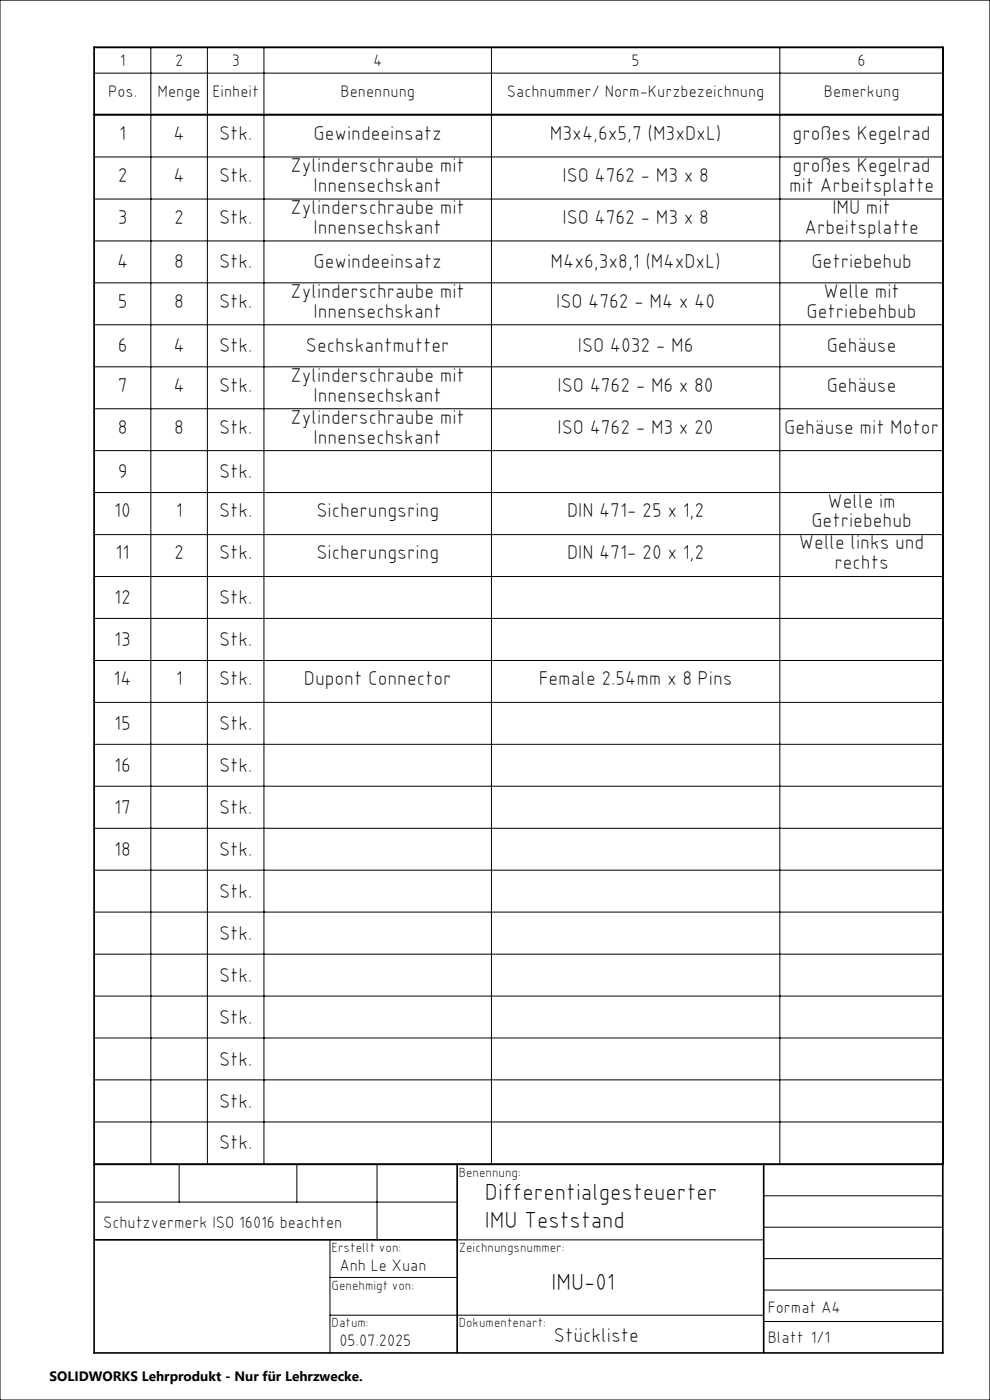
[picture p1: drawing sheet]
<svg xmlns="http://www.w3.org/2000/svg" width="210mm" height="297mm" viewBox="0 0 210 297" stroke-linecap="round" stroke-linejoin="round" font-family="sans-serif">
<defs><g id="words">
<g font-size="4.9">
<text x="102.9" y="254.5">Differentialgesteuerter</text>
<text x="102.9" y="260.5">IMU Teststand</text>
<text x="117" y="273.6">IMU-01</text>
</g>
<g font-size="4.2">
<text x="25.3" y="29.7">1</text>
<text x="36.8" y="29.7">4</text>
<text x="46.5" y="29.7">Stk.</text>
<text x="66.5" y="29.7">Gewindeeinsatz</text>
<text x="116.7" y="29.7">M3x4,6x5,7 (M3xDxL)</text>
<text x="168.1" y="29.7">großes Kegelrad</text>
<text x="25" y="38.6">2</text>
<text x="36.8" y="38.6">4</text>
<text x="46.5" y="38.6">Stk.</text>
<text x="61.6" y="36.5">Zylinderschraube mit</text>
<text x="66.5" y="40.7">Innensechskant</text>
<text x="119.3" y="38.6">ISO 4762 - M3 x 8</text>
<text x="167.4" y="40.7">mit Arbeitsplatte</text>
<text x="168.1" y="36.5">großes Kegelrad</text>
<text x="25" y="47.5">3</text>
<text x="37" y="47.5">2</text>
<text x="46.5" y="47.5">Stk.</text>
<text x="61.6" y="45.4">Zylinderschraube mit</text>
<text x="119.3" y="47.5">ISO 4762 - M3 x 8</text>
<text x="176.6" y="45.4">IMU mit</text>
<text x="66.5" y="49.6">Innensechskant</text>
<text x="170.7" y="49.6">Arbeitsplatte</text>
<text x="24.8" y="57">4</text>
<text x="37" y="57">8</text>
<text x="46.5" y="57">Stk.</text>
<text x="66.5" y="57">Gewindeeinsatz</text>
<text x="116.8" y="57">M4x6,3x8,1 (M4xDxL)</text>
<text x="172.1" y="57">Getriebehub</text>
<text x="25" y="65.3">5</text>
<text x="37" y="65.3">8</text>
<text x="46.5" y="65.3">Stk.</text>
<text x="61.6" y="63.2">Zylinderschraube mit</text>
<text x="118" y="65.3">ISO 4762 - M4 x 40</text>
<text x="174.6" y="63.2">Welle mit</text>
<text x="66.5" y="67.4">Innensechskant</text>
<text x="171.1" y="67.4">Getriebehbub</text>
<text x="25" y="74.8">6</text>
<text x="36.8" y="74.8">4</text>
<text x="46.5" y="74.8">Stk.</text>
<text x="64.9" y="74.8">Sechskantmutter</text>
<text x="122.6" y="74.8">ISO 4032 - M6</text>
<text x="175.4" y="74.8">Gehäuse</text>
<text x="25" y="83.1">7</text>
<text x="36.8" y="83.1">4</text>
<text x="46.5" y="83.1">Stk.</text>
<text x="61.6" y="81">Zylinderschraube mit</text>
<text x="118.3" y="83.1">ISO 4762 - M6 x 80</text>
<text x="175.4" y="83.1">Gehäuse</text>
<text x="61.6" y="89.9">Zylinderschraube mit</text>
<text x="66.5" y="85.2">Innensechskant</text>
<text x="25" y="92">8</text>
<text x="37" y="92">8</text>
<text x="46.5" y="92">Stk.</text>
<text x="66.5" y="94.1">Innensechskant</text>
<text x="118.3" y="92">ISO 4762 - M3 x 20</text>
<text x="166.4" y="92">Gehäuse mit Motor</text>
<text x="25" y="101.5">9</text>
<text x="46.5" y="101.5">Stk.</text>
<text x="175.5" y="107.7">Welle im</text>
<text x="24.2" y="109.8">10</text>
<text x="37.3" y="109.8">1</text>
<text x="46.5" y="109.8">Stk.</text>
<text x="67.1" y="109.8">Sicherungsring</text>
<text x="120.3" y="109.8">DIN 471- 25 x 1,2</text>
<text x="172.1" y="111.9">Getriebehub</text>
<text x="24.5" y="118.7">11</text>
<text x="37" y="118.7">2</text>
<text x="46.5" y="118.7">Stk.</text>
<text x="67.1" y="118.7">Sicherungsring</text>
<text x="120.3" y="118.7">DIN 471- 20 x 1,2</text>
<text x="169.5" y="116.6">Welle links und</text>
<text x="177" y="120.8">rechts</text>
<text x="24.2" y="128.2">12</text>
<text x="46.5" y="128.2">Stk.</text>
<text x="24.2" y="137.1">13</text>
<text x="46.5" y="137.1">Stk.</text>
<text x="24.1" y="145.4">14</text>
<text x="37.3" y="145.4">1</text>
<text x="46.5" y="145.4">Stk.</text>
<text x="64.5" y="145.4">Dupont Connector</text>
<text x="114.3" y="145.4">Female 2.54mm x 8 Pins</text>
<text x="24.2" y="154.9">15</text>
<text x="46.5" y="154.9">Stk.</text>
<text x="24.2" y="163.8">16</text>
<text x="46.5" y="163.8">Stk.</text>
<text x="24.2" y="172.7">17</text>
<text x="46.5" y="172.7">Stk.</text>
<text x="24.2" y="181.6">18</text>
<text x="46.5" y="181.6">Stk.</text>
<text x="46.5" y="190.5">Stk.</text>
<text x="46.5" y="199.4">Stk.</text>
<text x="46.5" y="208.3">Stk.</text>
<text x="46.5" y="217.2">Stk.</text>
<text x="46.5" y="226.1">Stk.</text>
<text x="46.5" y="235">Stk.</text>
<text x="46.5" y="243.9">Stk.</text>
<text x="117.5" y="284.6">Stückliste</text>
</g>
<g font-size="3.5">
<text x="25.4" y="14">1</text>
<text x="37.1" y="14">2</text>
<text x="49.1" y="14">3</text>
<text x="79.1" y="14">4</text>
<text x="134" y="14">5</text>
<text x="181.9" y="14">6</text>
<text x="22.9" y="20.6">Pos.</text>
<text x="33.4" y="20.6">Menge</text>
<text x="45.1" y="20.6">Einheit</text>
<text x="72.2" y="20.6">Benennung</text>
<text x="107.5" y="20.6">Sachnummer/ Norm-Kurzbezeichnung</text>
<text x="174.8" y="20.6">Bemerkung</text>
<text x="21.9" y="260.5">Schutzvermerk ISO 16016 beachten</text>
<text x="72" y="269.7">Anh Le Xuan</text>
<text x="162.8" y="278.5">Format A4</text>
<text x="72" y="285.6">05.07.2025</text>
<text x="162.8" y="284.9">Blatt 1/1</text>
</g>
<text font-size="2.9" x="10.5" y="292.9">SOLIDWORKS Lehrprodukt - Nur für Lehrzwecke.</text>
<g font-size="2.8">
<text x="97.3" y="249.6">Benennung:</text>
<text x="70.3" y="265.5">Erstellt von:</text>
<text x="97.3" y="265.5">Zeichnungsnummer:</text>
<text x="70.3" y="273.6">Genehmigt von:</text>
<text x="70.3" y="281.5">Datum:</text>
<text x="97.3" y="281.5">Dokumentenart:</text>
</g>
</g></defs>
<g fill="none" stroke="#000" stroke-width=".21">
<path d="M0 0h210v297h-210zM20 10.1h180.1v236.8h-180.1zM20 15.5h180.1M32 10.1v236.8M44 10.1v236.8M56 10.1v236.8M104.2 10.1v236.8M165.4 10.1v236.8M20 24.4h180.1M20 33.3h180.1M20 42.2h180.1M20 51.1h180.1"/>
<path d="M20 60h180.1M20 68.9h180.1M20 77.8h180.1M20 86.7h180.1M20 95.6h180.1M20 104.5h180.1M20 113.4h180.1M20 122.3h180.1M20 131.2h180.1M20 140.1h180.1M20 149h180.1M20 157.9h180.1"/>
<path d="M20 166.8h180.1M20 175.7h180.1M20 184.6h180.1M20 193.5h180.1M20 202.4h180.1M20 211.3h180.1M20 220.2h180.1M20 229.1h180.1M20 238h180.1M20 255h77M20 247h180M38 247v8"/>
<path d="M63 247v8M80 247v16M162 253.7h38M70 263v24M70 279h92M70 271h27M97 263h65M162 260.3h38M162 267h38M162 273.7h38M162 280.3h38"/>
</g>
<path d="M20 10h180v277h-180zM20 24.3h180M20 247h180M97 247v40M162 247v40M20 263h77" fill="none" stroke="#000" stroke-width=".35"/>
<use href="#words"/>
</svg>
